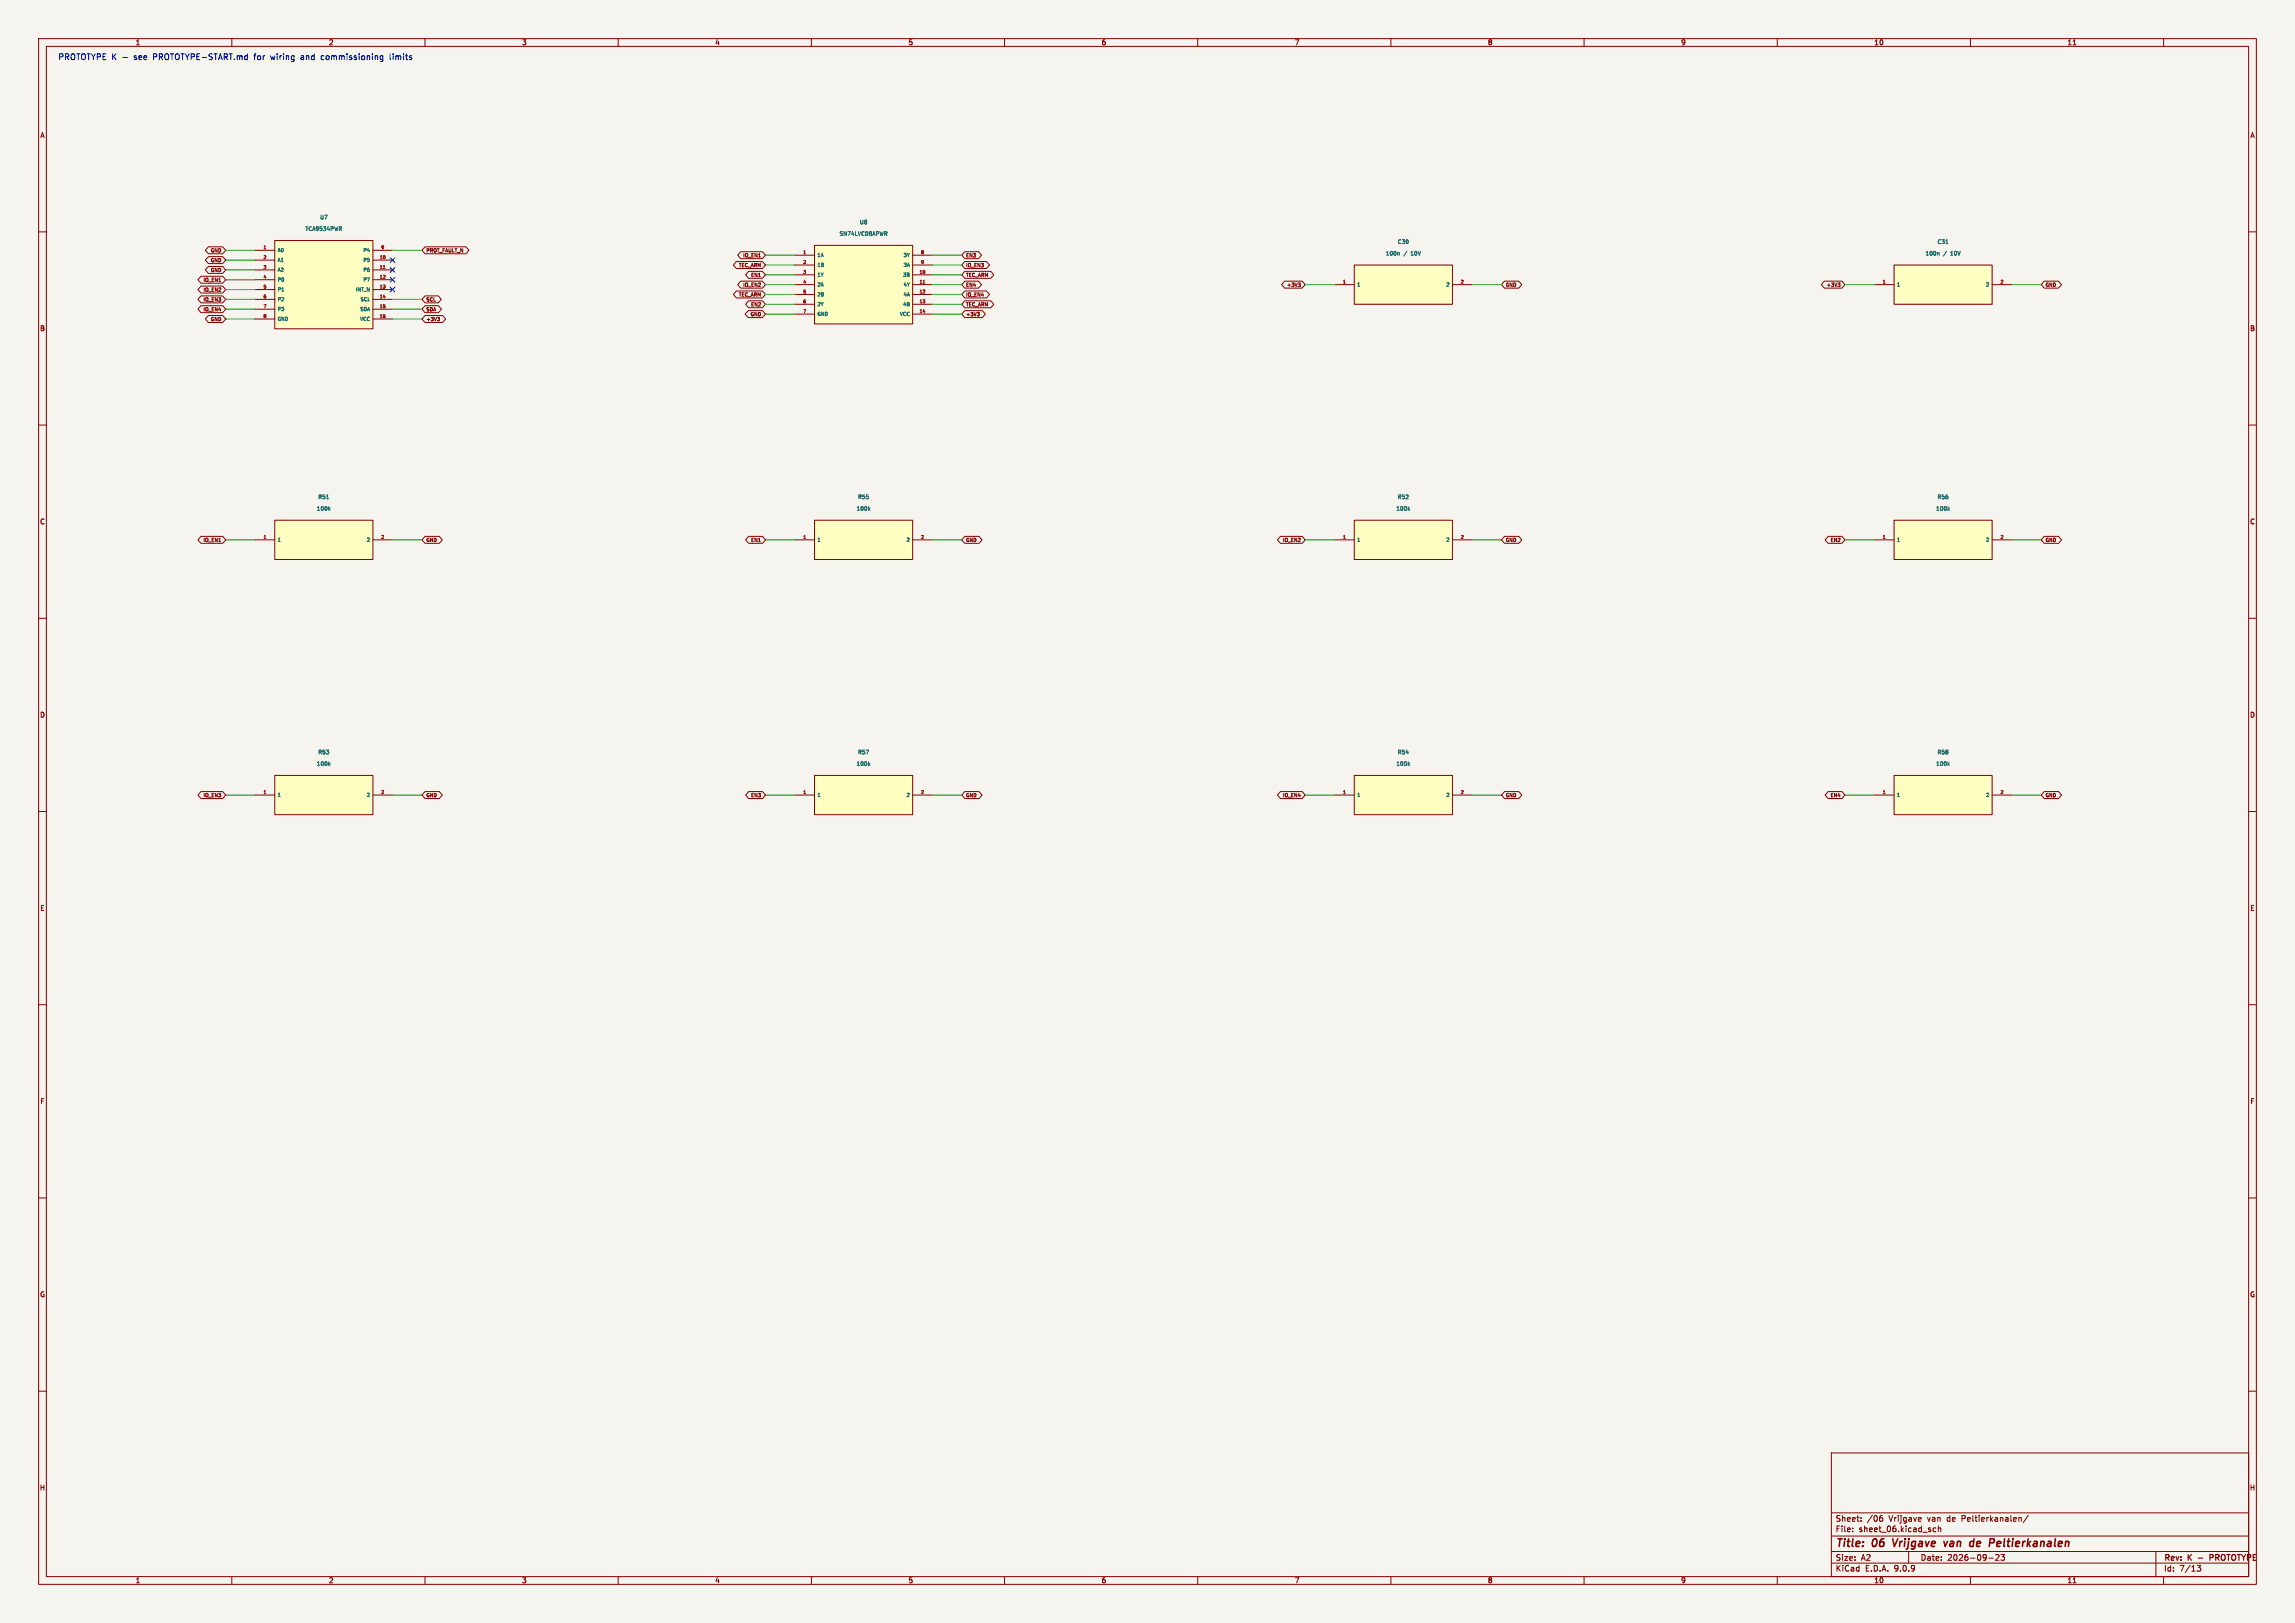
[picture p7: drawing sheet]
<svg xmlns="http://www.w3.org/2000/svg" width="594mm" height="420mm" viewBox="0 0 594 420" stroke-linecap="round" stroke-linejoin="round" font-family="sans-serif">
<defs><g id="words">
<g font-size="2.8" fill="#840000">
<text x="475" y="400.9">Title:</text>
<text x="484.7" y="400.9">06</text>
<text x="490.8" y="400.9">Vrijgave</text>
<text x="504.8" y="400.9">van</text>
<text x="512.3" y="400.9">de</text>
<text x="518.1" y="400.9">Peltierkanalen</text>
</g>
<g font-size="2.1" fill="#0000c2">
<text x="15" y="15.7">PROTOTYPE K -</text>
<text x="34.8" y="15.7">see</text>
<text x="39.9" y="15.7">PROTOTYPE-START.md</text>
<text x="66.2" y="15.7">for</text>
<text x="70.7" y="15.7">wiring</text>
<text x="78.6" y="15.7">and</text>
<text x="84" y="15.7">commissioning</text>
<text x="101.9" y="15.7">limits</text>
</g>
<g font-size="2.1" fill="#840000">
<text x="475" y="394">Sheet:</text>
<text x="483.2" y="394">/06</text>
<text x="489" y="394">Vrijgave</text>
<text x="499" y="394">van</text>
<text x="504.2" y="394">de</text>
<text x="508.1" y="394">Peltierkanalen/</text>
<text x="475" y="396.7">File:</text>
<text x="481.1" y="396.7">sheet_06.kicad_sch</text>
<text x="475" y="406.9">KiCad</text>
<text x="475" y="404.1">Size:</text>
<text x="481.7" y="404.1">A2</text>
<text x="482.7" y="406.9">E.D.A.</text>
<text x="490.3" y="406.9">9.0.9</text>
<text x="497" y="404.1">Date:</text>
<text x="504" y="404.1">2026-09-23</text>
<text x="560" y="404.3">Rev:</text>
<text x="560" y="406.9">Id:</text>
<text x="564.1" y="406.9">7/13</text>
<text x="566.4" y="404.3">K</text>
<text x="569.6" y="404.3">-</text>
<text x="573.2" y="404.3">PROTOTYPE</text>
</g>
<g font-size="1.8" fill="#840000">
<text x="35" y="11.9">1</text>
<text x="85" y="11.9">2</text>
<text x="135" y="11.9">3</text>
<text x="185" y="11.9">4</text>
<text x="235" y="11.9">5</text>
<text x="285" y="11.9">6</text>
<text x="335" y="11.9">7</text>
<text x="385" y="11.9">8</text>
<text x="435" y="11.9">9</text>
<text x="485" y="11.9">10</text>
<text x="535" y="11.9">11</text>
<text x="10.3" y="35.9">A</text>
<text x="582.3" y="35.9">A</text>
<text x="10.3" y="85.9">B</text>
<text x="582.3" y="85.9">B</text>
<text x="10.3" y="135.9">C</text>
<text x="582.3" y="135.9">C</text>
<text x="10.3" y="185.9">D</text>
<text x="582.3" y="185.9">D</text>
<text x="10.3" y="235.9">E</text>
<text x="582.3" y="235.9">E</text>
<text x="10.3" y="285.9">F</text>
<text x="582.3" y="285.9">F</text>
<text x="10.3" y="335.9">G</text>
<text x="582.3" y="335.9">G</text>
<text x="10.2" y="385.9">H</text>
<text x="582.2" y="385.9">H</text>
<text x="35" y="409.9">1</text>
<text x="85" y="409.9">2</text>
<text x="135" y="409.9">3</text>
<text x="185" y="409.9">4</text>
<text x="235" y="409.9">5</text>
<text x="285" y="409.9">6</text>
<text x="335" y="409.9">7</text>
<text x="385" y="409.9">8</text>
<text x="435" y="409.9">9</text>
<text x="485" y="409.9">10</text>
<text x="535" y="409.9">11</text>
</g>
<g font-size="1.4" fill="#006464">
<text x="78.9" y="60">TCA9534PWR</text>
<text x="82.7" y="57">U7</text>
<text x="222.4" y="58.2">U8</text>
<text x="217.2" y="61.2">SN74LVC08APWR</text>
<text x="361.6" y="63.3">C30</text>
<text x="501.3" y="63.3">C31</text>
<text x="358.5" y="66.3">100n</text>
<text x="363.3" y="66.3">/</text>
<text x="365.4" y="66.3">10V</text>
<text x="498.2" y="66.3">100n</text>
<text x="503" y="66.3">/</text>
<text x="505.1" y="66.3">10V</text>
<text x="82.2" y="129.3">R51</text>
<text x="221.9" y="129.3">R55</text>
<text x="361.6" y="129.3">R52</text>
<text x="501.3" y="129.3">R56</text>
<text x="81.9" y="132.3">100k</text>
<text x="221.6" y="132.3">100k</text>
<text x="361.3" y="132.3">100k</text>
<text x="501" y="132.3">100k</text>
<text x="82.2" y="195.4">R53</text>
<text x="221.9" y="195.4">R57</text>
<text x="361.6" y="195.4">R54</text>
<text x="501.3" y="195.4">R58</text>
<text x="81.9" y="198.4">100k</text>
<text x="221.6" y="198.4">100k</text>
<text x="361.3" y="198.4">100k</text>
<text x="501" y="198.4">100k</text>
</g>
<g font-size="1.3" fill="#840000">
<text x="54.4" y="65.5">GND</text>
<text x="110.2" y="65.5">PROT_FAULT_N</text>
<text x="54.4" y="70.6">GND</text>
<text x="54.4" y="68.1">GND</text>
<text x="191" y="69.3">TEC_ARM</text>
<text x="192.2" y="66.8">IO_EN1</text>
<text x="194.2" y="71.9">EN1</text>
<text x="249.9" y="66.8">EN3</text>
<text x="249.9" y="69.3">IO_EN3</text>
<text x="249.9" y="71.9">TEC_ARM</text>
<text x="52.5" y="73.1">IO_EN1</text>
<text x="52.5" y="75.7">IO_EN2</text>
<text x="191" y="76.9">TEC_ARM</text>
<text x="192.2" y="74.4">IO_EN2</text>
<text x="249.9" y="74.4">EN4</text>
<text x="249.9" y="76.9">IO_EN4</text>
<text x="332.9" y="74.4">+3V3</text>
<text x="389.6" y="74.4">GND</text>
<text x="472.6" y="74.4">+3V3</text>
<text x="529.3" y="74.4">GND</text>
<text x="52.5" y="78.2">IO_EN3</text>
<text x="52.5" y="80.8">IO_EN4</text>
<text x="54.4" y="83.3">GND</text>
<text x="110.2" y="78.2">SCL</text>
<text x="110.2" y="80.8">SDA</text>
<text x="110.2" y="83.3">+3V3</text>
<text x="194.1" y="82">GND</text>
<text x="194.2" y="79.5">EN2</text>
<text x="249.9" y="79.5">TEC_ARM</text>
<text x="249.9" y="82">+3V3</text>
<text x="52.5" y="140.4">IO_EN1</text>
<text x="110.2" y="140.4">GND</text>
<text x="194.2" y="140.4">EN1</text>
<text x="249.9" y="140.4">GND</text>
<text x="331.9" y="140.4">IO_EN2</text>
<text x="389.6" y="140.4">GND</text>
<text x="473.6" y="140.4">EN2</text>
<text x="529.3" y="140.4">GND</text>
<text x="52.5" y="206.5">IO_EN3</text>
<text x="110.2" y="206.5">GND</text>
<text x="194.2" y="206.5">EN3</text>
<text x="249.9" y="206.5">GND</text>
<text x="331.9" y="206.5">IO_EN4</text>
<text x="389.6" y="206.5">GND</text>
<text x="473.6" y="206.5">EN4</text>
<text x="529.3" y="206.5">GND</text>
</g>
<g font-size="1.3" fill="#006464">
<text x="71.8" y="65.4">A0</text>
<text x="93.9" y="65.4">P4</text>
<text x="71.8" y="68">A1</text>
<text x="71.8" y="70.5">A2</text>
<text x="93.9" y="68">P5</text>
<text x="93.9" y="70.5">P6</text>
<text x="211.5" y="66.7">1A</text>
<text x="211.5" y="69.3">1B</text>
<text x="211.5" y="71.8">1Y</text>
<text x="233.6" y="71.8">3B</text>
<text x="233.7" y="66.7">3Y</text>
<text x="233.7" y="69.3">3A</text>
<text x="71.8" y="73.1">P0</text>
<text x="71.8" y="75.6">P1</text>
<text x="91.9" y="75.6">INT_N</text>
<text x="93.9" y="73.1">P7</text>
<text x="211.5" y="74.3">2A</text>
<text x="211.5" y="76.9">2B</text>
<text x="233.7" y="74.3">4Y</text>
<text x="233.7" y="76.9">4A</text>
<text x="351.2" y="74.3">1</text>
<text x="374.2" y="74.3">2</text>
<text x="490.9" y="74.3">1</text>
<text x="513.9" y="74.3">2</text>
<text x="71.8" y="78.1">P2</text>
<text x="71.8" y="80.7">P3</text>
<text x="71.8" y="83.2">GND</text>
<text x="93" y="83.2">VCC</text>
<text x="93.1" y="80.7">SDA</text>
<text x="93.1" y="78.1">SCL</text>
<text x="211.5" y="79.4">2Y</text>
<text x="211.5" y="82">GND</text>
<text x="232.7" y="82">VCC</text>
<text x="233.6" y="79.4">4B</text>
<text x="71.8" y="140.4">1</text>
<text x="94.8" y="140.4">2</text>
<text x="211.5" y="140.4">1</text>
<text x="234.5" y="140.4">2</text>
<text x="351.2" y="140.4">1</text>
<text x="374.2" y="140.4">2</text>
<text x="490.9" y="140.4">1</text>
<text x="513.9" y="140.4">2</text>
<text x="71.8" y="206.4">1</text>
<text x="94.8" y="206.4">2</text>
<text x="211.5" y="206.4">1</text>
<text x="234.5" y="206.4">2</text>
<text x="351.2" y="206.4">1</text>
<text x="374.2" y="206.4">2</text>
<text x="490.9" y="206.4">1</text>
<text x="513.9" y="206.4">2</text>
</g>
<g font-size="1.1" fill="#a90000">
<text x="68.1" y="64.5">1</text>
<text x="98.5" y="64.5">9</text>
<text x="207.8" y="65.8">1</text>
<text x="238.2" y="65.8">8</text>
<text x="68.1" y="67.1">2</text>
<text x="68.1" y="69.6">3</text>
<text x="98.1" y="67.1">10</text>
<text x="98.1" y="69.6">11</text>
<text x="207.8" y="68.3">2</text>
<text x="207.8" y="70.9">3</text>
<text x="237.8" y="70.9">10</text>
<text x="238.2" y="68.3">9</text>
<text x="68.1" y="72.1">4</text>
<text x="68.1" y="74.7">5</text>
<text x="68.1" y="77.2">6</text>
<text x="98.1" y="72.1">12</text>
<text x="98.1" y="74.7">13</text>
<text x="98.1" y="77.2">14</text>
<text x="207.8" y="73.4">4</text>
<text x="207.8" y="75.9">5</text>
<text x="237.8" y="73.4">11</text>
<text x="237.8" y="75.9">12</text>
<text x="347.5" y="73.4">1</text>
<text x="377.9" y="73.4">2</text>
<text x="487.2" y="73.4">1</text>
<text x="517.6" y="73.4">2</text>
<text x="68.1" y="79.8">7</text>
<text x="68.1" y="82.3">8</text>
<text x="98.1" y="79.8">15</text>
<text x="98.1" y="82.3">16</text>
<text x="207.8" y="78.5">6</text>
<text x="207.8" y="81">7</text>
<text x="237.8" y="78.5">13</text>
<text x="237.8" y="81">14</text>
<text x="68.1" y="139.4">1</text>
<text x="98.5" y="139.4">2</text>
<text x="207.8" y="139.4">1</text>
<text x="238.2" y="139.4">2</text>
<text x="347.5" y="139.4">1</text>
<text x="377.9" y="139.4">2</text>
<text x="487.2" y="139.4">1</text>
<text x="517.6" y="139.4">2</text>
<text x="68.1" y="205.5">1</text>
<text x="98.5" y="205.5">2</text>
<text x="207.8" y="205.5">1</text>
<text x="238.2" y="205.5">2</text>
<text x="347.5" y="205.5">1</text>
<text x="377.9" y="205.5">2</text>
<text x="487.2" y="205.5">1</text>
<text x="517.6" y="205.5">2</text>
</g>
</g></defs>
<path d="M0 0h594v420h-594z" fill="#f5f4ef" stroke="#f5f4ef" stroke-width=".26"/>
<g fill="none" stroke="#840000" stroke-width=".26">
<path d="M10 10h574v400h-574zM12 12h570v396h-570zM60 10v2M110 10v2M160 10v2M210 10v2M260 10v2M310 10v2M360 10v2M410 10v2M460 10v2M510 10v2"/>
<path d="M536.6 11.6h.7M560 10v2M10 60h2M582 60h2M10 110h2M582 110h2M10 160h2M582 160h2M10 210h2M582 210h2M10 260h2M582 260h2"/>
<path d="M10 310h2M582 310h2M10 360h2M474 376h108v32h-108zM582 360h2M474 397.5h108M474 391.5h108M479.5 396.2v.2M479.5 395.4v.2M481.7 393.5v.2M481.7 392.7v.2M486.7 392.7l.6 .3-.1 .5-.5 .2"/>
<path d="M487.2 392.2h-.5M497 392.7l.2 .3-.7 .2M497.2 393.6l-.2 .1M501 395.4h-.4l-.3 .3 .2 .6h.5M501.7 395.5l.5-.1 .1 1M501.7 394.9v1.5M522.6 392.7h.5l.1 1M525 392.1l-1.3 1.9M60 408v2M110 408v2M160 408v2M210 408v2"/>
<path d="M260 408v2M310 408v2M360 408v2M410 408v2M460 408v2M474 404.5h108M474 401.5h108M494 401.5v3M510 408v2M514.7 403.2h1.2M516.5 402.4l.6-.1 .3 .4-.9 1.1h.9M517.9 402.3h.9l-.5 .5 .4 .2v.6l-.2 .2-.6-.2"/>
<path d="M536.6 409.6h.7M558 401.5v6.5M560 408v2M568.7 405.1h.9l-.5 .5 .4 .2v.6l-.8 .1"/>
</g>
<path d="M572.7 402.3h-.7v1.5M572.7 403l-.7 .1" fill="none" stroke="#840000" stroke-width=".3"/>
<path d="M489.9 398.2l.4 2M503.1 398.9l.3 1.3 .7-1.3M510.3 398.9l.5 .1M510.9 398.2l-.2 2M517.6 398.9l-.6 .1-.2 .9 .3 .3h.3M517.8 399.3l-.9 .2M510.7 400.1l-.2 .1" fill="none" stroke="#840000" stroke-width=".4"/>
<path d="M490.2 200.7h25.4v10.1h-25.4z" fill="#ffffc2"/>
<path d="M485.1 205.7h5.1M490.2 200.7h25.4v10.1h-25.4zM515.6 205.7h5.1" fill="none" stroke="#840000" stroke-width=".26"/>
<path d="M504.3 197.7l.3 .4M504.6 197.4l-.4 .4" fill="none" stroke="#006464" stroke-width=".26"/>
<path d="M210.8 63.5h25.4v20.3h-25.4z" fill="#ffffc2"/>
<g fill="none" stroke="#840000" stroke-width=".26">
<path d="M205.7 66h5.1M205.7 68.6h5.1M205.7 71.1h5.1M205.7 73.7h5.1M205.7 76.2h5.1M205.7 78.7h5.1M210.8 63.5h25.4v20.3h-25.4zM236.2 66h5.1M236.2 68.6h5.1M236.2 71.1h5.1M236.2 73.7h5.1M236.2 76.2h5.1"/>
<path d="M236.2 78.7h5.1M205.7 81.3h5.1M236.2 81.3h5.1"/>
</g>
<path d="M238.9 73.3h.5" fill="none" stroke="#a90000" stroke-width=".26"/>
<path d="M229.2 60.5l.4 .5M229.5 60v.4" fill="none" stroke="#006464" stroke-width=".26"/>
<path d="M71.1 134.6h25.4v10.2h-25.4z" fill="#ffffc2"/>
<path d="M66 139.7h5.1M71.1 134.6h25.4v10.2h-25.4zM96.5 139.7h5.1" fill="none" stroke="#840000" stroke-width=".26"/>
<path d="M84.5 129.1h.6M85.2 131.7l.3 .4M85.5 131.4l-.4 .4" fill="none" stroke="#006464" stroke-width=".26"/>
<path d="M210.8 134.6h25.4v10.2h-25.4z" fill="#ffffc2"/>
<path d="M205.7 139.7h5.1M210.8 134.6h25.4v10.2h-25.4zM236.2 139.7h5.1" fill="none" stroke="#840000" stroke-width=".26"/>
<path d="M224.9 131.7l.3 .4M225.2 131.4l-.4 .4" fill="none" stroke="#006464" stroke-width=".26"/>
<path d="M71.1 62.2h25.4v22.9h-25.4z" fill="#ffffc2"/>
<g fill="none" stroke="#840000" stroke-width=".26">
<path d="M66 64.8h5.1M66 67.3h5.1M66 69.9h5.1M66 72.4h5.1M66 74.9h5.1M66 77.5h5.1M71.1 62.2h25.4v22.9h-25.4zM96.5 64.8h5.1M96.5 67.3h5.1M96.5 69.9h5.1M96.5 72.4h5.1M96.5 74.9h5.1"/>
<path d="M96.5 77.5h5.1M66 80h5.1M66 82.6h5.1M96.5 80h5.1M96.5 82.6h5.1"/>
</g>
<path d="M99.2 69.5h.5" fill="none" stroke="#a90000" stroke-width=".26"/>
<path d="M210.8 200.7h25.4v10.1h-25.4z" fill="#ffffc2"/>
<path d="M205.7 205.7h5.1M210.8 200.7h25.4v10.1h-25.4zM236.2 205.7h5.1" fill="none" stroke="#840000" stroke-width=".26"/>
<path d="M224.9 197.7l.3 .4M225.2 197.4l-.4 .4" fill="none" stroke="#006464" stroke-width=".26"/>
<path d="M350.5 68.6h25.4v10.1h-25.4z" fill="#ffffc2"/>
<path d="M345.4 73.7h5.1M350.5 68.6h25.4v10.1h-25.4zM375.9 73.7h5.1" fill="none" stroke="#840000" stroke-width=".26"/>
<path d="M361.9 65.4l.3 .1v.5" fill="none" stroke="#006464" stroke-width=".26"/>
<path d="M490.2 68.6h25.4v10.1h-25.4z" fill="#ffffc2"/>
<path d="M485.1 73.7h5.1M490.2 68.6h25.4v10.1h-25.4zM515.6 73.7h5.1" fill="none" stroke="#840000" stroke-width=".26"/>
<path d="M501.6 65.4l.3 .1v.5M503.6 63h.6" fill="none" stroke="#006464" stroke-width=".26"/>
<path d="M350.5 134.6h25.4v10.2h-25.4z" fill="#ffffc2"/>
<path d="M345.4 139.7h5.1M350.5 134.6h25.4v10.2h-25.4zM375.9 139.7h5.1" fill="none" stroke="#840000" stroke-width=".26"/>
<path d="M364.6 131.7l.3 .4M364.9 131.4l-.4 .4" fill="none" stroke="#006464" stroke-width=".26"/>
<path d="M71.1 200.7h25.4v10.1h-25.4z" fill="#ffffc2"/>
<path d="M66 205.7h5.1M71.1 200.7h25.4v10.1h-25.4zM96.5 205.7h5.1" fill="none" stroke="#840000" stroke-width=".26"/>
<path d="M85.2 197.7l.3 .4M85.5 197.4l-.4 .4" fill="none" stroke="#006464" stroke-width=".26"/>
<path d="M350.5 200.7h25.4v10.1h-25.4z" fill="#ffffc2"/>
<path d="M345.4 205.7h5.1M350.5 200.7h25.4v10.1h-25.4zM375.9 205.7h5.1" fill="none" stroke="#840000" stroke-width=".26"/>
<path d="M364.6 197.7l.3 .4M364.9 197.4l-.4 .4" fill="none" stroke="#006464" stroke-width=".26"/>
<path d="M490.2 134.6h25.4v10.2h-25.4z" fill="#ffffc2"/>
<g fill="none" stroke="#840000" stroke-width=".26">
<path d="M52 71.5h5.6l.8 .9-.8 .9h-5.6l-.8-.9zM52 74h5.6l.8 .9-.8 .9h-5.6l-.8-.9zM52 76.6h5.6l.8 .9-.8 .9h-5.6l-.8-.9zM52 79.1h5.6l.8 .9-.8 .9h-5.6l-.8-.9zM53.9 68.9h3.7l.8 1-.8 .9h-3.7l-.7-.9zM53.9 66.4h3.7l.8 .9-.8 .9h-3.7l-.7-.9zM53.9 63.9h3.7l.8 .9-.8 .9h-3.7l-.7-.9zM56.6 72.9h.5M110 63.9h10.6l.8 .9-.8 .9h-10.6l-.8-.9zM110 76.6h3.4l.8 .9-.8 .9h-3.4l-.8-.9zM110 79.1h3.5l.8 .9-.8 .9h-3.5l-.8-.9zM190.6 75.3h6.7l.8 .9-.8 .9h-6.7l-.8-.9z"/>
<path d="M190.6 67.7h6.7l.8 .9-.8 .9h-6.7l-.8-.9zM191.7 72.8h5.6l.8 .9-.8 .9h-5.6l-.8-.9zM191.7 65.1h5.6l.8 .9-.8 .9h-5.6l-.8-.9zM193.8 77.8h3.5l.8 .9-.8 .9h-3.5l-.8-.9zM193.8 70.2h3.5l.8 .9-.8 .9h-3.5l-.8-.9zM196.3 66.5h.5M249.7 65.1h3.6l.8 .9-.8 .9h-3.6l-.8-.9zM249.7 67.7h5.6l.8 .9-.8 .9h-5.6l-.8-.9zM249.7 70.2h6.7l.8 .9-.8 .9h-6.7l-.8-.9zM249.7 72.8h3.6l.8 .9-.8 .9h-3.6l-.8-.9zM249.7 75.3h5.6l.8 .9-.8 .9h-5.6l-.8-.9zM249.7 77.8h6.7l.8 .9-.8 .9h-6.7l-.8-.9z"/>
<path d="M332.5 72.8h4.5l.8 .9-.8 .9h-4.5l-.8-.9zM336 73.2h.5l-.3 .4h.3M336.5 73.6v.1M336.5 73.7v.3l-.4 .1M389.4 72.8h3.7l.8 .9-.8 .9h-3.7l-.8-.9zM472.2 72.8h4.5l.8 .9-.8 .9h-4.5l-.8-.9zM475.7 73.2h.5l-.3 .4h.3M476.2 73.6v.1M476.2 73.7v.3l-.4 .1M529.1 72.8h3.7l.8 .9-.8 .9h-3.7l-.8-.9zM53.9 81.6h3.7l.8 1-.8 .9h-3.7l-.7-.9zM110 81.6h4.6l.7 1-.7 .9h-4.6l-.8-.9z"/>
<path d="M113.2 82.1h.6l-.3 .4M113.6 82.5l.1 .4M113.7 83h-.1M113.7 82.9v.1M193.6 80.4h3.7l.8 .9-.8 .9h-3.7l-.7-.9zM249.7 80.4h4.6l.7 .9-.7 .9h-4.6l-.8-.9zM252.9 80.9h.6l-.3 .3M253.3 81.2l.2 .2-.2 .4M52 138.8h5.6l.8 .9-.8 .9h-5.6l-.8-.9zM110 138.8h3.7l.8 .9-.8 .9h-3.7l-.8-.9zM193.8 138.8h3.5l.8 .9-.8 .9h-3.5l-.8-.9zM249.7 138.8h3.7l.8 .9-.8 .9h-3.7l-.8-.9z"/>
<path d="M331.4 138.8h5.6l.8 .9-.8 .9h-5.6l-.8-.9zM389.4 138.8h3.7l.8 .9-.8 .9h-3.7l-.8-.9zM473.2 138.8h3.5l.8 .9-.8 .9h-3.5l-.8-.9zM485.1 139.7h5.1M490.2 134.6h25.4v10.2h-25.4zM515.6 139.7h5.1M529.1 138.8h3.7l.8 .9-.8 .9h-3.7l-.8-.9zM56.6 140.2h.5M52 204.8h5.6l.8 .9-.8 .9h-5.6l-.8-.9zM110 204.8h3.7l.8 .9-.8 .9h-3.7l-.8-.9zM193.8 204.8h3.5l.8 .9-.8 .9h-3.5l-.8-.9zM249.7 204.8h3.7l.8 .9-.8 .9h-3.7l-.8-.9z"/>
<path d="M331.4 204.8h5.6l.8 .9-.8 .9h-5.6l-.8-.9zM389.4 204.8h3.7l.8 .9-.8 .9h-3.7l-.8-.9zM473.2 204.8h3.5l.8 .9-.8 .9h-3.5l-.8-.9zM529.1 204.8h3.7l.8 .9-.8 .9h-3.7l-.8-.9z"/>
</g>
<path d="M504.3 131.7l.3 .4M504.6 131.4l-.4 .4" fill="none" stroke="#006464" stroke-width=".26"/>
<g fill="none" stroke="#009600" stroke-width=".26">
<path d="M58.4 69.9h7.6M58.4 72.4h7.6M58.4 64.8h7.6M58.4 67.3h7.6M58.4 77.5h7.6M58.4 74.9h7.6M101.6 64.8h7.6M101.6 77.5h7.6M198.1 73.7h7.6M198.1 76.2h7.6M198.1 78.7h7.6M198.1 71.1h7.6"/>
<path d="M198.1 66h7.6M198.1 68.6h7.6M241.3 73.7h7.6M241.3 76.2h7.6M241.3 78.7h7.6M241.3 71.1h7.6M241.3 66h7.6M241.3 68.6h7.6M337.8 73.7h7.6M381 73.7h7.6M477.5 73.7h7.6M520.7 73.7h7.6"/>
<path d="M58.4 80h7.6M58.4 82.6h7.6M101.6 80h7.6M101.6 82.6h7.6M198.1 81.3h7.6M241.3 81.3h7.6M58.4 139.7h7.6M101.6 139.7h7.6M198.1 139.7h7.6M241.3 139.7h7.6M337.8 139.7h7.6M381 139.7h7.6"/>
<path d="M477.5 139.7h7.6M520.7 139.7h7.6M58.4 205.7h7.6M101.6 205.7h7.6M198.1 205.7h7.6M241.3 205.7h7.6M337.8 205.7h7.6M381 205.7h7.6M477.5 205.7h7.6M520.7 205.7h7.6"/>
</g>
<path d="M101 74.3l1.2 1.2M101 66.7l1.2 1.2M101 71.8l1.2 1.2M101 69.2l1.2 1.3M102.2 74.3l-1.2 1.2M102.2 66.7l-1.2 1.2M102.2 71.8l-1.2 1.2M102.2 69.2l-1.2 1.3" fill="none" stroke="#000084" stroke-width=".26"/>
<path d="M78 14.9v.5M83.4 14.4l-.3 .3v.5l.3 .2M98.4 15.2l.3 .2h.4M99.1 14.4v1.3l-.3 .2h-.3M99.1 14.5l-.4-.1-.3 .3M101 13.9v1.3l.2 .2" fill="none" stroke="#0000c2" stroke-width=".26"/>
<use href="#words"/>
</svg>
